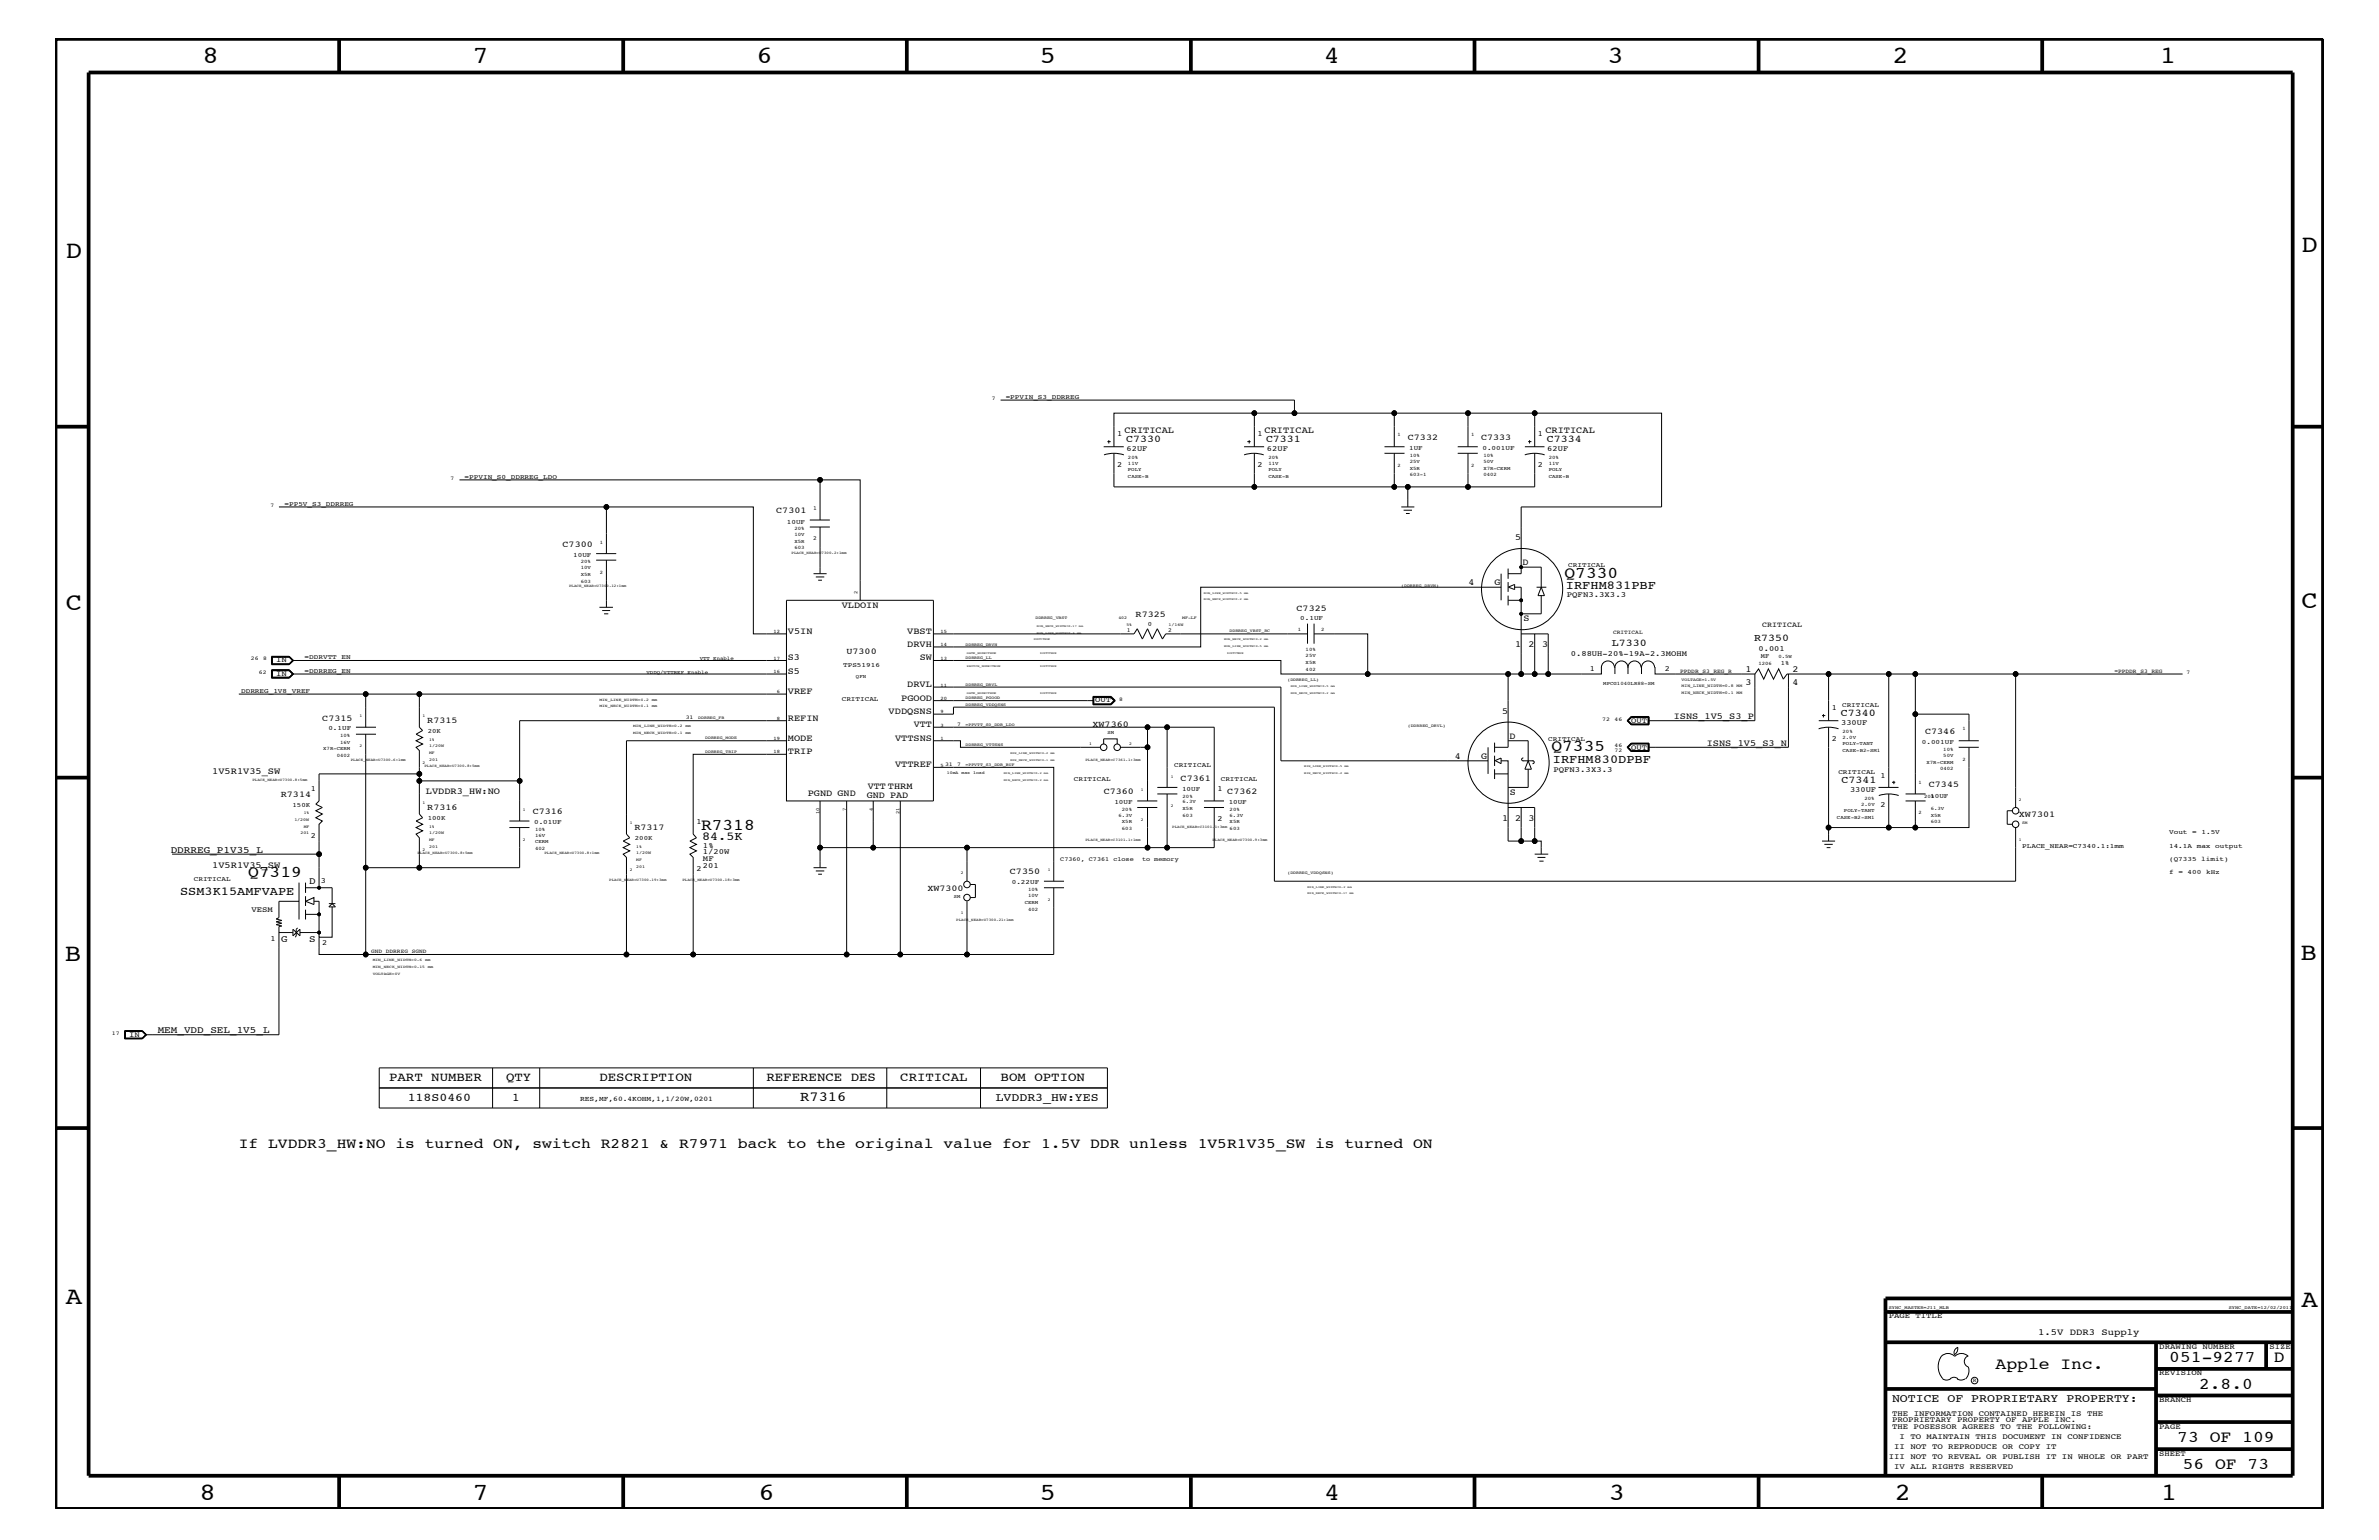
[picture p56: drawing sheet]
<svg xmlns="http://www.w3.org/2000/svg" width="432mm" height="279mm" viewBox="0 0 432 279" stroke-linecap="round" stroke-linejoin="round" font-family="sans-serif">
<defs><g id="words">
<g font-size="4.5">
<text x="36.7" y="11.5">8</text>
<text x="85.8" y="11.5">7</text>
<text x="137.3" y="11.5">6</text>
<text x="188.7" y="11.5">5</text>
<text x="240.3" y="11.5">4</text>
<text x="291.8" y="11.5">3</text>
<text x="343.5" y="11.5">2</text>
<text x="392" y="11.5">1</text>
<text x="11.9" y="46.8">D</text>
<text x="417.7" y="45.7">D</text>
<text x="11.9" y="110.6">C</text>
<text x="417.7" y="110.3">C</text>
<text x="11.8" y="174.3">B</text>
<text x="417.6" y="174.2">B</text>
<text x="11.9" y="236.7">A</text>
<text x="417.7" y="237.1">A</text>
<text x="36.2" y="272.1">8</text>
<text x="85.8" y="272.1">7</text>
<text x="137.7" y="272.1">6</text>
<text x="188.7" y="272.1">5</text>
<text x="240.4" y="272.1">4</text>
<text x="292" y="272.1">3</text>
<text x="343.9" y="272.1">2</text>
<text x="392.2" y="272.1">1</text>
</g>
<g font-size="3">
<text x="284" y="104.8">Q7330</text>
<text x="281.6" y="136.3">Q7335</text>
<text x="127.3" y="150.7">R7318</text>
<text x="45" y="159.2">Q7319</text>
<text x="362.2" y="248.4">Apple Inc.</text>
<text x="393.7" y="247.1">051-9277</text>
<text x="399.2" y="252">2.8.0</text>
<text x="412.7" y="247.1">D</text>
<text x="395.2" y="261.6">73 OF 109</text>
<text x="396.2" y="266.6">56 OF 73</text>
</g>
<text font-size="2.6" x="43.3" y="208.3">If LVDDR3_HW:NO is turned ON, switch R2821 &amp; R7971 back to the original value for 1.5V DDR unless 1V5R1V35_SW is turned ON</text>
<text font-size="2.5" x="145.2" y="199.8">R7316</text>
<g font-size="2.3">
<text x="70.6" y="196.2">PART NUMBER</text>
<text x="91.9" y="196.2">QTY</text>
<text x="108.8" y="196.2">DESCRIPTION</text>
<text x="139.1" y="196.2">REFERENCE DES</text>
<text x="163.4" y="196.2">CRITICAL</text>
<text x="181.6" y="196.2">BOM OPTION</text>
</g>
<g font-size="2.2">
<text x="284.2" y="106.9">IRFHM831PBF</text>
<text x="281.9" y="138.4">IRFHM830DPBF</text>
<text x="127.4" y="152.4">84.5K</text>
<text x="32.7" y="162.4">SSM3K15AMFVAPE</text>
</g>
<g font-size="2.1">
<text x="74" y="199.8">118S0460</text>
<text x="93" y="199.8">1</text>
<text x="180.7" y="199.8">LVDDR3_HW:YES</text>
<text x="343.4" y="254.4">NOTICE OF PROPRIETARY PROPERTY:</text>
</g>
<g font-size="1.9">
<text x="204.4" y="80.2">C7330</text>
<text x="229.8" y="80.2">C7331</text>
<text x="280.8" y="80.2">C7334</text>
<text x="292.6" y="117.3">L7330</text>
<text x="318.4" y="116.4">R7350</text>
<text x="334.1" y="129.9">C7340</text>
<text x="334.3" y="142">C7341</text>
</g>
<g font-size="1.8">
<text x="31" y="154.7">DDRREG_P1V35_L</text>
<text x="56.1" y="160.3">D</text>
<text x="51.1" y="170.9">G</text>
<text x="56.1" y="170.9">S</text>
<text x="28.6" y="187.5">MEM_VDD_SEL_1V5_L</text>
</g>
<g font-size="1.7">
<text x="204.1" y="78.6">CRITICAL</text>
<text x="229.5" y="78.6">CRITICAL</text>
<text x="280.5" y="78.6">CRITICAL</text>
<text x="275" y="98">5</text>
<text x="266.5" y="106.1">4</text>
<text x="271.3" y="106.1">G</text>
<text x="276.4" y="102.5">D</text>
<text x="152.8" y="110.3">VLDOIN</text>
<text x="276.5" y="112.7">S</text>
<text x="143" y="115">V5IN</text>
<text x="143" y="119.8">S3</text>
<text x="164.7" y="117.4">DRVH</text>
<text x="164.7" y="115">VBST</text>
<text x="167" y="119.8">SW</text>
<text x="275" y="117.4">1</text>
<text x="277.5" y="117.4">2</text>
<text x="279.9" y="117.4">3</text>
<text x="143" y="122.3">S5</text>
<text x="143" y="125.9">VREF</text>
<text x="164.7" y="124.7">DRVL</text>
<text x="316.8" y="121.9">1</text>
<text x="316.8" y="124.2">3</text>
<text x="325.4" y="121.9">2</text>
<text x="325.4" y="124.2">4</text>
<text x="143" y="130.8">REFIN</text>
<text x="161.3" y="129.6">VDDQSNS</text>
<text x="163.6" y="127.1">PGOOD</text>
<text x="165.9" y="131.9">VTT</text>
<text x="272.6" y="129.6">5</text>
<text x="303.8" y="130.5">ISNS_1V5_S3_P</text>
<text x="143" y="134.4">MODE</text>
<text x="143" y="136.8">TRIP</text>
<text x="162.5" y="134.4">VTTSNS</text>
<text x="264.1" y="137.7">4</text>
<text x="268.8" y="137.7">G</text>
<text x="274" y="134.1">D</text>
<text x="309.8" y="135.3">ISNS_1V5_S3_N</text>
<text x="38.5" y="140.4">1V5R1V35_SW</text>
<text x="157.5" y="143.2">VTT THRM</text>
<text x="162.5" y="139.2">VTTREF</text>
<text x="77.3" y="144">LVDDR3_HW:NO</text>
<text x="146.6" y="144.5">PGND GND</text>
<text x="157.3" y="144.7">GND PAD</text>
<text x="272.6" y="149">1</text>
<text x="274.1" y="144.2">S</text>
<text x="275" y="149">2</text>
<text x="277.5" y="149">3</text>
<text x="38.5" y="157.4">1V5R1V35_SW</text>
<text x="370" y="242.3">1.5V DDR3 Supply</text>
</g>
<g font-size="1.6">
<text x="255.5" y="79.9">C7332</text>
<text x="268.8" y="79.9">C7333</text>
<text x="140.9" y="93.2">C7301</text>
<text x="102.1" y="99.3">C7300</text>
<text x="206.1" y="112">R7325</text>
<text x="235.3" y="110.8">C7325</text>
<text x="153.6" y="118.6">U7300</text>
<text x="58.5" y="130.8">C7315</text>
<text x="77.6" y="131.3">R7315</text>
<text x="198.3" y="131.9">XW7360</text>
<text x="349.4" y="133.2">C7346</text>
<text x="214.3" y="141.7">C7361</text>
<text x="350.1" y="142.9">C7345</text>
<text x="51" y="144.6">R7314</text>
<text x="77.6" y="147">R7316</text>
<text x="96.7" y="147.7">C7316</text>
<text x="200.3" y="144">C7360</text>
<text x="222.8" y="144">C7362</text>
<text x="366.4" y="148.2">XW7301</text>
<text x="115.1" y="150.7">R7317</text>
<text x="168.3" y="161.6">XW7300</text>
<text x="183.3" y="158.6">C7350</text>
</g>
<g font-size="1.4">
<text x="202.8" y="79.2">1</text>
<text x="204.5" y="81.9">62UF</text>
<text x="228.3" y="79.2">1</text>
<text x="230" y="81.9">62UF</text>
<text x="279.1" y="79.2">1</text>
<text x="280.8" y="81.9">62UF</text>
<text x="202.8" y="84.7">2</text>
<text x="228.3" y="84.7">2</text>
<text x="279.1" y="84.7">2</text>
<text x="284.4" y="108.4">PQFN3.3X3.3</text>
<text x="319.9" y="113.7">CRITICAL</text>
<text x="285.1" y="119">0.88UH-20%-19A-2.3MOHM</text>
<text x="319.2" y="118.1">0.001</text>
<text x="50.1" y="122.6">IN</text>
<text x="50.1" y="120.2">IN</text>
<text x="288.5" y="121.7">1</text>
<text x="302.2" y="121.7">2</text>
<text x="198.8" y="127.5">OUT</text>
<text x="296.1" y="131.1">OUT</text>
<text x="332.5" y="128.9">1</text>
<text x="334.2" y="131.6">330UF</text>
<text x="296.1" y="136">OUT</text>
<text x="332.5" y="134.4">2</text>
<text x="56.4" y="143.5">1</text>
<text x="221" y="143.5">1</text>
<text x="281.9" y="140">PQFN3.3X3.3</text>
<text x="335.8" y="143.7">330UF</text>
<text x="341.3" y="141.1">1</text>
<text x="126.4" y="149.5">1</text>
<text x="221" y="149">2</text>
<text x="341.3" y="146.5">2</text>
<text x="56.4" y="152">2</text>
<text x="127.6" y="155">1/20W</text>
<text x="127.6" y="153.8">1%</text>
<text x="58.3" y="160.2">3</text>
<text x="126.4" y="158">2</text>
<text x="127.6" y="157.4">201</text>
<text x="127.6" y="156.2">MF</text>
<text x="45.6" y="165.6">VESM</text>
<text x="49.1" y="170.7">1</text>
<text x="58.5" y="171.5">2</text>
<text x="23.5" y="188.1">IN</text>
<text x="342.8" y="239.2">PAGE TITLE</text>
<text x="391.9" y="244.7">DRAWING NUMBER</text>
<text x="411.9" y="244.7">SIZE</text>
<text x="391.9" y="249.5">REVISION</text>
<text x="343.4" y="256.8">THE INFORMATION CONTAINED HEREIN IS THE</text>
<text x="391.9" y="254.4">BRANCH</text>
<text x="343.4" y="258">PROPRIETARY PROPERTY OF APPLE INC.</text>
<text x="343.4" y="259.3">THE POSESSOR AGREES TO THE FOLLOWING:</text>
<text x="343.8" y="262.9">II NOT TO REPRODUCE OR COPY IT</text>
<text x="344.8" y="261.1">I TO MAINTAIN THIS DOCUMENT IN CONFIDENCE</text>
<text x="391.9" y="259.3">PAGE</text>
<text x="342.8" y="264.7">III NOT TO REVEAL OR PUBLISH IT IN WHOLE OR PART</text>
<text x="343.8" y="266.6">IV ALL RIGHTS RESERVED</text>
<text x="391.9" y="264.1">SHEET</text>
</g>
<text font-size="1.3" x="105.3" y="199.8">RES,MF,60.4KOHM,1,1/20W,0201</text>
<g font-size="1.2">
<text x="182.5" y="72.3">=PPVIN_S3_DDRREG</text>
<text x="255.8" y="81.6">1UF</text>
<text x="269.1" y="81.6">0.001UF</text>
<text x="84.3" y="86.9">=PPVIN_S0_DDRREG_LDO</text>
<text x="51.6" y="91.7">=PP5V_S3_DDRREG</text>
<text x="142.8" y="95">10UF</text>
<text x="104.1" y="101">10UF</text>
<text x="284.6" y="102.9">CRITICAL</text>
<text x="208.3" y="113.7">0</text>
<text x="236" y="112.6">0.1UF</text>
<text x="55.3" y="119.6">=DDRVTT_EN</text>
<text x="319.6" y="119.3">MF</text>
<text x="43.8" y="125.7">DDRREG_1V8_VREF</text>
<text x="55.3" y="122">=DDRREG_EN</text>
<text x="153" y="121">TPS51916</text>
<text x="323.3" y="120.6">1%</text>
<text x="152.8" y="127.1">CRITICAL</text>
<text x="334.3" y="128.3">CRITICAL</text>
<text x="59.6" y="132.5">0.1UF</text>
<text x="77.6" y="133">20K</text>
<text x="281" y="134.4">CRITICAL</text>
<text x="348.8" y="135">0.001UF</text>
<text x="194.9" y="141.7">CRITICAL</text>
<text x="213.1" y="139.2">CRITICAL</text>
<text x="214.5" y="143.5">10UF</text>
<text x="221.6" y="141.7">CRITICAL</text>
<text x="333.7" y="140.4">CRITICAL</text>
<text x="53.1" y="146.4">150K</text>
<text x="77.6" y="148.8">100K</text>
<text x="96.9" y="149.5">0.01UF</text>
<text x="202.3" y="145.9">10UF</text>
<text x="223" y="145.9">10UF</text>
<text x="350.4" y="144.7">10UF</text>
<text x="115.2" y="152.4">200K</text>
<text x="367" y="153.8">PLACE_NEAR=C7340.1:1mm</text>
<text x="393.7" y="151.3">Vout</text>
<text x="393.7" y="153.8">14.1A max</text>
<text x="397.9" y="151.3">=</text>
<text x="399.6" y="151.3">1.5V</text>
<text x="402.1" y="153.8">output</text>
<text x="35.2" y="159.9">CRITICAL</text>
<text x="183.6" y="160.5">0.22UF</text>
<text x="393.7" y="158.6">f</text>
<text x="393.7" y="156.2">(Q7335</text>
<text x="395.4" y="158.6">=</text>
<text x="397.1" y="158.6">400</text>
<text x="399.5" y="156.2">limit)</text>
<text x="400.4" y="158.6">kHz</text>
</g>
<g font-size="1.1">
<text x="147.6" y="92.6">1</text>
<text x="147.6" y="98">2</text>
<text x="204.6" y="114.7">1</text>
<text x="212" y="114.7">2</text>
<text x="192.4" y="156.2">C7360, C7361 close</text>
<text x="207.3" y="156.2">to memory</text>
</g>
<g font-size="1">
<text x="180" y="72.6">7</text>
<text x="81.8" y="87.1">7</text>
<text x="49.1" y="92">7</text>
<text x="45.6" y="119.8">26</text>
<text x="47.8" y="119.8">8</text>
<text x="292.8" y="115">CRITICAL</text>
<text x="47" y="122.3">62</text>
<text x="305" y="122">PPDDR_S3_REG_R</text>
<text x="383.8" y="122">=PPDDR_S3_REG</text>
<text x="396.8" y="122.3">7</text>
<text x="124.5" y="130.5">31</text>
<text x="173.7" y="131.7">7</text>
<text x="203.1" y="127.1">8</text>
<text x="290.8" y="130.8">72</text>
<text x="293" y="130.8">46</text>
<text x="293" y="136.5">72</text>
<text x="293" y="135.6">46</text>
<text x="171.5" y="139">31</text>
<text x="173.7" y="139">7</text>
<text x="67.4" y="172.9">GND_DDRREG_SGND</text>
<text x="20.3" y="187.7">17</text>
<text x="358.1" y="250.7">R</text>
</g>
<g font-size=".9">
<text x="204.7" y="83.3">20%</text>
<text x="230.2" y="83.3">20%</text>
<text x="253.7" y="79.2">1</text>
<text x="255.9" y="83.9">25V</text>
<text x="255.9" y="82.8">10%</text>
<text x="267" y="79.2">1</text>
<text x="269.2" y="83.9">50V</text>
<text x="269.2" y="82.8">10%</text>
<text x="281.1" y="83.3">20%</text>
<text x="204.7" y="85.5">POLY</text>
<text x="204.7" y="84.4">11V</text>
<text x="204.7" y="86.7">CASE-B</text>
<text x="230.2" y="84.4">11V</text>
<text x="230.2" y="85.5">POLY</text>
<text x="230.2" y="86.7">CASE-B</text>
<text x="253.7" y="84.7">2</text>
<text x="255.9" y="85.2">X5R</text>
<text x="255.9" y="86.4">603-1</text>
<text x="267" y="84.7">2</text>
<text x="269.2" y="85.2">X7R-CERM</text>
<text x="269.2" y="86.4">0402</text>
<text x="281.1" y="85.5">POLY</text>
<text x="281.1" y="84.4">11V</text>
<text x="281.1" y="86.7">CASE-B</text>
<text x="108.9" y="98.7">1</text>
<text x="144.2" y="98.5">X5R</text>
<text x="144.2" y="96.2">20%</text>
<text x="144.2" y="99.7">603</text>
<text x="144.2" y="97.3">10V</text>
<text x="105.4" y="104.6">X5R</text>
<text x="105.4" y="103.3">10V</text>
<text x="105.4" y="105.8">603</text>
<text x="105.4" y="102.2">20%</text>
<text x="108.9" y="104.1">2</text>
<text x="155.6" y="107.7" transform="rotate(-90 155.6 107.7)">2</text>
<text x="127" y="119.8">VTT Enable</text>
<text x="140.4" y="119.7">17</text>
<text x="140.4" y="114.8">12</text>
<text x="170.7" y="117.3">14</text>
<text x="170.7" y="119.7">13</text>
<text x="170.7" y="114.8">15</text>
<text x="235.5" y="114.4">1</text>
<text x="237" y="119.2">25V</text>
<text x="237" y="118.1">10%</text>
<text x="239.8" y="114.4">2</text>
<text x="322.8" y="119.3">0.5W</text>
<text x="117.3" y="122.3">VDDQ/VTTREF Enable</text>
<text x="140.4" y="122.1">16</text>
<text x="141" y="125.8">6</text>
<text x="155.4" y="123">QFN</text>
<text x="170.7" y="124.6">11</text>
<text x="237" y="120.4">X5R</text>
<text x="237" y="121.7">402</text>
<text x="291" y="124.2">MPCG1040LR88-SM</text>
<text x="319.2" y="120.6">1206</text>
<text x="141" y="130.7">8</text>
<text x="170.7" y="127">20</text>
<text x="170.7" y="129.4">9</text>
<text x="170.7" y="131.9">3</text>
<text x="58.7" y="136.1">X7R-CERM</text>
<text x="61.1" y="137.3">0402</text>
<text x="61.7" y="133.8">10%</text>
<text x="61.7" y="134.9">16V</text>
<text x="140.4" y="134.2">19</text>
<text x="140.4" y="136.7">18</text>
<text x="170.7" y="134.2">1</text>
<text x="201" y="133.2">SM</text>
<text x="334.4" y="135.2">POLY-TANT</text>
<text x="334.4" y="134.1">2.0V</text>
<text x="334.4" y="133">20%</text>
<text x="334.4" y="136.4">CASE-B2-SM1</text>
<text x="352.7" y="137.3">50V</text>
<text x="352.7" y="136.2">10%</text>
<text x="356.2" y="132.5">1</text>
<text x="170.7" y="139.1">5</text>
<text x="348.2" y="142.3">1</text>
<text x="349.7" y="138.5">X7R-CERM</text>
<text x="352.1" y="139.7">0402</text>
<text x="356.2" y="138">2</text>
<text x="148.8" y="147.7" transform="rotate(-90 148.8 147.7)">10</text>
<text x="153.6" y="147.1" transform="rotate(-90 153.6 147.1)">7</text>
<text x="158.4" y="147.1" transform="rotate(-90 158.4 147.1)">4</text>
<text x="163.2" y="147.7" transform="rotate(-90 163.2 147.7)">21</text>
<text x="203" y="148.2">6.3V</text>
<text x="203.6" y="149.4">X5R</text>
<text x="203.6" y="147.1">20%</text>
<text x="214.6" y="147">X5R</text>
<text x="214.6" y="148.2">603</text>
<text x="214.6" y="145.7">6.3V</text>
<text x="214.6" y="144.7">20%</text>
<text x="223.2" y="149.4">X5R</text>
<text x="223.2" y="147.1">20%</text>
<text x="223.2" y="148.2">6.3V</text>
<text x="333.4" y="148.5">CASE-B2-SM1</text>
<text x="334.7" y="147.3">POLY-TANT</text>
<text x="337.8" y="146.2">2.0V</text>
<text x="338.4" y="145.1">20%</text>
<text x="348.2" y="147.7">2</text>
<text x="349.2" y="144.7">20%</text>
<text x="350.4" y="147">6.3V</text>
<text x="350.4" y="149.4">603</text>
<text x="350.4" y="148.2">X5R</text>
<text x="97.1" y="154.3">402</text>
<text x="97.1" y="150.7">10%</text>
<text x="97.1" y="153">CERM</text>
<text x="97.1" y="151.8">16V</text>
<text x="203.6" y="150.7">603</text>
<text x="223.2" y="150.7">603</text>
<text x="186.6" y="161.7">10%</text>
<text x="173.1" y="162.8">SM</text>
<text x="186" y="163.9">CERM</text>
<text x="186.6" y="165.2">402</text>
<text x="186.6" y="162.8">10V</text>
</g>
<g font-size=".8">
<text x="254.3" y="106.5">(DDRREG_DRVH)</text>
<text x="188" y="112.3">DDRREG_VBST</text>
<text x="203" y="112.3">402</text>
<text x="204.5" y="113.6">5%</text>
<text x="212.1" y="113.6">1/16W</text>
<text x="214.5" y="112.3">MF-LF</text>
<text x="175.3" y="119.6">DDRREG_LL</text>
<text x="175.3" y="117.2">DDRREG_DRVH</text>
<text x="223.2" y="114.8">DDRREG_VBST_RC</text>
<text x="175.3" y="124.4">DDRREG_DRVL</text>
<text x="233.7" y="123.5">(DDRREG_LL)</text>
<text x="305.2" y="123.5">VOLTAGE=1.5V</text>
<text x="305.2" y="124.7">MIN_LINE_WIDTH=0.8 MM</text>
<text x="305.2" y="125.9">MIN_NECK_WIDTH=0.1 MM</text>
<text x="65.3" y="130.2">1</text>
<text x="76.7" y="130.2">1</text>
<text x="126.7" y="130.5">DDRREG_FB</text>
<text x="175.3" y="131.7">=PPVTT_S0_DDR_LDO</text>
<text x="175.3" y="126.9">DDRREG_PGOOD</text>
<text x="175.3" y="128">DDRREG_VDDQSNS</text>
<text x="255.5" y="131.9">(DDRREG_DRVL)</text>
<text x="65.3" y="135.6">2</text>
<text x="77.9" y="135.6">1/20W</text>
<text x="77.9" y="134.4">1%</text>
<text x="77.9" y="136.8">MF</text>
<text x="128" y="134.1">DDRREG_MODE</text>
<text x="128" y="136.6">DDRREG_TRIP</text>
<text x="175.3" y="135.3">DDRREG_VTTSNS</text>
<text x="197.7" y="135.2">1</text>
<text x="205" y="135.2">2</text>
<text x="76.7" y="138.6">2</text>
<text x="77.9" y="138">201</text>
<text x="171.9" y="140.4">10mA max load</text>
<text x="175.3" y="139">=PPVTT_S3_DDR_BUF</text>
<text x="207.1" y="143.5">1</text>
<text x="212.5" y="141.1">1</text>
<text x="53.4" y="149">1/20W</text>
<text x="55.1" y="147.7">1%</text>
<text x="76.7" y="145.9">1</text>
<text x="94.9" y="147.1">1</text>
<text x="114.3" y="149.5">1</text>
<text x="207.1" y="149">2</text>
<text x="212.5" y="146.5">2</text>
<text x="366.4" y="145.3">2</text>
<text x="367" y="149.5">SM</text>
<text x="54.5" y="151.3">201</text>
<text x="55.1" y="150.1">MF</text>
<text x="76.7" y="154.4">2</text>
<text x="77.9" y="153.8">201</text>
<text x="77.9" y="150.1">1%</text>
<text x="77.9" y="152.6">MF</text>
<text x="77.9" y="151.3">1/20W</text>
<text x="94.9" y="152.6">2</text>
<text x="115.5" y="155">1/20W</text>
<text x="115.5" y="153.8">1%</text>
<text x="366.4" y="152.6">1</text>
<text x="114.3" y="158">2</text>
<text x="115.5" y="157.4">201</text>
<text x="115.5" y="156.2">MF</text>
<text x="174.4" y="158.6">2</text>
<text x="190.2" y="158">1</text>
<text x="233.7" y="158.6">(DDRREG_VDDQSNS)</text>
<text x="174.4" y="165.9">1</text>
<text x="190.2" y="163.5">2</text>
<text x="342.8" y="237.4">SYNC_MASTER=J11_MLB</text>
<text x="404.5" y="237.4">SYNC_DATE=12/02/2011</text>
</g>
<g font-size=".7">
<text x="143.7" y="100.4">PLACE_NEAR=U7300.2:1mm</text>
<text x="103.3" y="106.5">PLACE_NEAR=U7300.12:1mm</text>
<text x="108.8" y="127.1">MIN_LINE_WIDTH=0.2</text>
<text x="108.8" y="128.3">MIN_NECK_WIDTH=0.1</text>
<text x="114.9" y="131.9">MIN_LINE_WIDTH=0.2</text>
<text x="118.3" y="127.1">mm</text>
<text x="118.3" y="128.3">mm</text>
<text x="124.4" y="131.9">mm</text>
<text x="114.9" y="133.2">MIN_NECK_WIDTH=0.1</text>
<text x="124.4" y="133.2">mm</text>
<text x="45.8" y="141.7">PLACE_NEAR=U7300.8:5mm</text>
<text x="63.7" y="138">PLACE_NEAR=U7300.6:1mm</text>
<text x="77" y="139.2">PLACE_NEAR=U7300.8:5mm</text>
<text x="197" y="138">PLACE_NEAR=C7361.1:3mm</text>
<text x="75.8" y="155">PLACE_NEAR=U7300.8:5mm</text>
<text x="98.8" y="155">PLACE_NEAR=U7300.8:1mm</text>
<text x="197" y="152.6">PLACE_NEAR=C3101.1:1mm</text>
<text x="212.8" y="150.1">PLACE_NEAR=C3101.1:3mm</text>
<text x="220" y="152.6">PLACE_NEAR=U7300.9:3mm</text>
<text x="110.6" y="159.9">PLACE_NEAR=U7300.19:3mm</text>
<text x="123.9" y="159.9">PLACE_NEAR=U7300.18:3mm</text>
<text x="173.6" y="167.1">PLACE_NEAR=U7300.21:1mm</text>
<text x="67.6" y="176.8">VOLTAGE=0V</text>
<text x="67.6" y="175.6">MIN_NECK_WIDTH=0.15</text>
<text x="67.6" y="174.4">MIN_LINE_WIDTH=0.6</text>
<text x="77.1" y="174.4">mm</text>
<text x="77.7" y="175.6">mm</text>
</g>
<g font-size=".5">
<text x="218.5" y="107.7">MIN_LINE_WIDTH=0.5</text>
<text x="225.8" y="107.7">mm</text>
<text x="188.2" y="113.7">MIN_NECK_WIDTH=0.17</text>
<text x="195.8" y="113.7">mm</text>
<text x="218.5" y="108.9">MIN_NECK_WIDTH=0.2</text>
<text x="225.8" y="108.9">mm</text>
<text x="175.5" y="118.6">GATE_NODE=TRUE</text>
<text x="187.6" y="116.2">DIDT=TRUE</text>
<text x="188.2" y="115">MIN_LINE_WIDTH=0.6</text>
<text x="188.8" y="118.6">DIDT=TRUE</text>
<text x="195.5" y="115">mm</text>
<text x="222.2" y="116.2">MIN_NECK_WIDTH=0.2</text>
<text x="222.2" y="117.4">MIN_LINE_WIDTH=0.5</text>
<text x="222.8" y="118.6">DIDT=TRUE</text>
<text x="229.4" y="116.2">mm</text>
<text x="229.4" y="117.4">mm</text>
<text x="175.5" y="121">SWITCH_NODE=TRUE</text>
<text x="175.5" y="125.9">GATE_NODE=TRUE</text>
<text x="188.8" y="121">DIDT=TRUE</text>
<text x="188.8" y="125.9">DIDT=TRUE</text>
<text x="234.3" y="125.9">MIN_NECK_WIDTH=0.2</text>
<text x="234.3" y="124.7">MIN_LINE_WIDTH=0.5</text>
<text x="241.6" y="125.9">mm</text>
<text x="241.6" y="124.7">mm</text>
<text x="183.4" y="136.8">MIN_LINE_WIDTH=0.2</text>
<text x="190.7" y="136.8">mm</text>
<text x="182.2" y="141.7">MIN_NECK_WIDTH=0.2</text>
<text x="182.2" y="140.4">MIN_LINE_WIDTH=0.2</text>
<text x="183.4" y="138">MIN_NECK_WIDTH=0.1</text>
<text x="189.5" y="141.7">mm</text>
<text x="189.5" y="140.4">mm</text>
<text x="190.7" y="138">mm</text>
<text x="236.7" y="139.2">MIN_LINE_WIDTH=0.5</text>
<text x="236.7" y="140.4">MIN_NECK_WIDTH=0.2</text>
<text x="244" y="139.2">mm</text>
<text x="244" y="140.4">mm</text>
<text x="237.3" y="161.1">MIN_LINE_WIDTH=0.2</text>
<text x="244.6" y="161.1">mm</text>
<text x="237.3" y="162.2">MIN_NECK_WIDTH=0.17</text>
<text x="244.9" y="162.2">mm</text>
</g>
</g></defs>
<g fill="none" stroke="#000" stroke-width=".18">
<path d="M181.6 72.6h53.4v2.4h-7.3M201.3 79.9v.6M226.7 79.9v.6M235 75h18.1M266.4 75h12.2v6.1M277.6 79.9v.6M278.6 75h23v17h-25.5v12.1h-2.4M50.6 92h59.5v8.4M83.4 87.1h65.4M110.1 92h26.6v23h6M147 95.6h3.6M147 94.3h3.6"/>
<path d="M148.8 94.3v-7.2h7.3v21.8M148.8 95.6v8.5M200.3 81.1h3.7M200.4 82.5a5.8 5.8 0 0 1 3.6 0M201 80.1h.6M202.2 81.1v-6.1h25.5v6.1M202.2 82.2v6.1h50.9M225.8 82.5a5.7 5.7 0 0 1 3.6 0M225.8 81.1h3.6M226.4 80.1h.6M227.7 82.2v6.1M251.3 82.2h3.6"/>
<path d="M251.3 81.1h3.6M253.1 82.2v6.1h2.4v3.7M253.1 81.1v-6.1h13.3v6.1M254.3 92h2.4M254.8 92.6h1.5M255.2 93.2h.7M264.6 82.2h3.6M264.6 81.1h3.6M266.4 82.2v6.1h-10.9M276.7 82.5a5.8 5.8 0 0 1 3.7 0M276.8 81.1h3.5M277.4 80.1h.6"/>
<path d="M278.6 82.2v6.1h-12.2M49.3 119.1h3.2l.8 .7-.8 .8h-3.2zM49.4 119.2h3.1l.6 .6-.6 .6h-3.1zM52.5 119.2h-3.1v1.3h3.1M52.5 119.2l.7 .6-.7 .7M52.5 119.2l.8 .6M53.1 119.8h89.6M53.3 119.8l-.8 .7M108.2 101.6h3.6M108.2 100.4h3.6M108.8 110.2h2.5M109.3 110.8h1.4"/>
<path d="M109.6 111.4h.8M110.1 101.6v8.6M142.7 108.9h26.7v36.4h-26.7zM147.7 104.1h2.3M148.1 104.7h1.5M148.5 105.3h.7M169.4 119.8h63.1v2.5h15.7M169.4 115h36.4l.6-.9 .9 1.8 1-1.8 .8 1.8 1-1.8 .9 1.8 .6-.9h25.7M237.3 113.1v3.7M238.5 115h9.7v7.3h25.5M238.5 113.1v3.7M272.5 106.5h-54.6v10.9h-48.5"/>
<path d="M272.5 104.1v4.8M273.7 108.9h2.4M273.7 103.2v1.8M273.7 105.6v1.8M273.7 108.1v1.7M273.7 106.5l1.2-.5v1l-1.1-.5M274.9 106.5h1.2v15.8h2.5v-7.3M276.1 115h4.9v7.3h9.7v-1.3M276.1 102.9h3.6v3.6M278.9 106.5h1.8M279.7 108.1v3.3h-3.6M279.7 106.5l.6 1.6h-1.2z"/>
<path d="M43.3 125.9h23.1M49.3 121.5h3.2l.8 .8-.8 .7h-3.2zM49.4 122.9h3.1M49.4 121.6h3.1l.7 .7-.7 .6M49.4 121.5v1.5h3.1l.8-.7M53.1 122.3l-.6 .6M53.1 122.3l-.6-.6h-3.1v1.2M53.1 122.3h89.6M64.6 131.9h3.6M64.6 133.2h3.6M66.4 125.9h9.7v6l.6 .6-1.2 .7 1.2 .6-1.2 .6 1.2 .6-1.2 .6 .6 .6v11.5l.6 .7-1.2 .6 1.2 .5-1.2 .6 1.2 .6-1.2 .6 .6 .7v5.4h18.2v-7.3M66.4 133.2v24.2h9.7"/>
<path d="M66.4 125.9v6M76.1 125.9h66.6M142.7 136.8h-16.9v14.5l.6 .7-1.2 .6 1.2 .6-1.2 .6 1.2 .6-1.2 .6 .6 .6v17.6h27.9M142.7 134.4h-29v16.9l.6 .7-1.2 .6 1.2 .6-1.2 .6 1.2 .6-1.2 .6 .6 .6v17.6h12.1M142.7 130.8h-48.4v10.9M169.4 131.9h38.9v3.7M169.4 139.2h21.9v20.7M169.4 134.4h4.9v1.2h25.4M169.4 129.6h3.7v-1.3h58.2v31.6h134.5v-9.8M169.4 124.7h63.1v13.3h37.6M169.4 127.1h29.1M198.4 126.4h3.3l.7 .7-.7 .8h-3.3z"/>
<path d="M198.5 126.5h3.1l.6 .6-.6 .6h-3.1zM200.3 135v-.9h2.5v.9M201.6 126.4h-3.1v1.4h3.1M201.6 126.4l.8 .7-.8 .7M201.6 126.4l.7 .7-.7 .7M203.4 135.6h4.9v9.7M208.3 131.9h3.5v11M211.8 131.9h8.6v13.4M270.1 135.6v4.8M271.3 138l1.2-.5v1l-1.1-.5M271.3 134.7v1.8M271.3 137.1v1.9"/>
<path d="M271.3 139.6v1.7M272.5 138h1.2v14.6h2.4M273.7 122.3v13.3h-2.4M273.7 134.4h3.7v3.6M273.7 122.3h2.4M276.4 138h1.9M276.5 137.5l-.2 .1-.1 .2 .1 .2h.2M277.4 139.6v3.3h-3.7M277.4 138l.6 1.6h-1.2zM278.2 138l.2 .1 .1 .2-.1 .2h-.2M278.6 122.3h2.4M290.7 121.1a1.19 1.19 0 0 1 1.1-1.2 1.19 1.19 0 0 1 1.2 1.2"/>
<path d="M293.1 121.1a1.19 1.19 0 0 1 1.2-1.2 1.19 1.19 0 0 1 1.2 1.2 1.19 1.19 0 0 1 1.2-1.2 1.19 1.19 0 0 1 1.2 1.2M293.1 121v1.3M295.5 121v1.3M295.5 130.8l.7-.6h2.9v1.1h-2.9zM295.5 130.8l.6 .6M295.5 135.6l.7-.6h2.9v1.2h-2.9zM296.1 130h3.2v1.5h-3.2l-.8-.7zM296.1 134.8h3.2v1.5h-3.2l-.8-.7zM296.1 131.4h3.2M296.1 130.1l-.7 .7 .7 .6M296.1 130.1h3.2M296.1 130.1l-.6 .7"/>
<path d="M296.1 134.9l-.7 .7 .7 .7M296.1 134.9h3.2M296.1 134.9l-.6 .7M297.9 121.1a1.19 1.19 0 0 1 1.2-1.2 1.19 1.19 0 0 1 1.2 1.2M297.9 121v1.3M299.2 130.1v1.3M299.2 134.9v1.4h-3.1l-.6-.7M300.4 121v1.3h18.1l.7-.9 .9 1.8 .9-1.8 .9 1.8 .9-1.8 .9 1.8 .7-.9h7.5M318.5 122.3v8.5h-19.4M324.6 122.3v13.3h-25.5M330.1 132.2a5.8 5.8 0 0 1 3.6 0M330.1 130.8h3.6"/>
<path d="M330.7 129.8h.6M331 129.6v.6M331.9 131.9v20.7M342.8 122.3h-10.9v8.5M347.6 122.3h-4.8v20.6M347.6 122.3v7.3M347.6 122.3h18.2M355.5 135.6h3.7M355.5 134.4h3.7M357.4 135.6v14.5h-9.8M357.4 134.4v-4.8h-9.8v14.4M396.2 122.3h-30.4v24.2"/>
<path d="M31.2 155h26.7M66.4 157.4v15.8h-8.5v-9.7h-.9M76.1 140.4h-18.2v4.9l-.6 .6 1.2 .6-1.2 .6 1.2 .6-1.2 .7 1.2 .6-.6 .5v11.6M76.1 141.7h18.2v7.3M92.5 150.1h3.6M92.5 149h3.6M147.7 157.4h2.3M148.1 158h1.5M148.5 158.6h.7M148.8 145.3v8.5h9.7v-8.5M148.8 153.8v3.6M153.7 145.3v27.9h9.7"/>
<path d="M158.5 153.8h17v6.1M163.4 145.3v27.9h12.1M189.5 159.9h3.6M206.4 146.5h3.7M206.4 145.3h3.7M208.3 146.5v7.3h-32.8M210.1 142.9h3.6M210.1 144h3.6M211.8 144v9.8M218.5 146.5h3.7M218.5 145.3h3.7M220.4 146.5v7.3h-12.1"/>
<path d="M271.3 140.4h2.4M273.7 146.5h4.9v6.1h1.1v2.4M276.1 146.5v6.1h2.5M278.6 155h2.4M279.1 155.6h1.4M279.4 156.2h.8M330.7 152.6h2.4M331.1 153.2h1.6M331.6 153.8h.6M341 142.9h3.6M341 144.3a5.8 5.8 0 0 1 3.6 0M342.8 144v6.1h-10.9"/>
<path d="M343.4 141.9h.6M343.7 141.7v.6M345.9 145.3h3.6M345.9 144h3.6M347.6 145.3v4.8h-4.8M365.3 147.1h-1v2.4h1M50.7 169.1l-.1 .1h2.6M53.2 168.6v1.2l1.2-1.2v1.2zM54 168.3l-.2 .3v1.2l-.2 .2M54.3 163.5h-3.7v3l-.5 .2 1 .3-1 .2 1 .3-1 .3 1 .2-.5 .1v19.6h-24.2M54.3 160.1v6.7M54.4 169.2h3.5"/>
<path d="M55.5 163.5l1.5-.7v1.3zM55.5 160.1v1.9M55.5 162.6v1.8M55.5 165v1.8M55.5 165.9h2.4M55.5 161.1h4.8v2.8M59.7 163.9h1.2M60.3 164.5v5.5h-2.4h.1M60.3 163.9l.6 .6h-1.2zM66.4 173.2h47.3M176.1 160.5h.9v2.3h-.9M189.5 161.1h3.6"/>
<path d="M191.3 161.1v12.1h-15.8v-9.7M22.6 187h3.2l.8 .7-.8 .8h-3.2zM22.8 187.1h3l.6 .6-.6 .6h-3zM25.8 187.1l.7 .6-.7 .7M25.8 187.1h-3.1v1.3h3.1M25.8 187.1l.8 .6M26.6 187.7l-.8 .7M68.8 193.7h132.2v7.3h-132.2zM68.8 197.4h132.2M89.4 193.7v7.3M98 193.7v7.3M136.7 193.7v7.3"/>
<path d="M161 193.7v7.3M178 193.7v7.3M352.3 246.1a1.72 1.72 0 0 1 2.5 0 1.69 1.69 0 0 1 2.4 0M352.4 246a3.2 3.2 0 0 0 .4 4.3l.8 .1 .4-.2M354 250.2l.7-.3 .7 .3M355.2 250.2l.7 .2 .7-.2M355.3 244.4v.3a1.18 1.18 0 0 1-.6 1.1M355.4 244.4a.99 .99 0 0 0-.6 1.4M357.2 246a1.04 1.04 0 0 0-.7 1 1.04 1.04 0 0 0 .7 1M357.3 248l.1 .7a2.11 2.11 0 0 1-.6 1.5"/>
<circle cx="227.7" cy="75" r=".42"/>
<circle cx="234.9" cy="75" r=".42"/>
<circle cx="253.1" cy="75" r=".42"/>
<circle cx="266.4" cy="75" r=".42"/>
<circle cx="278.6" cy="75" r=".42"/>
<circle cx="110.1" cy="92" r=".42"/>
<circle cx="148.8" cy="87.1" r=".42"/>
<circle cx="227.7" cy="88.3" r=".42"/>
<circle cx="253.1" cy="88.3" r=".42"/>
<circle cx="255.5" cy="88.3" r=".42"/>
<circle cx="266.4" cy="88.3" r=".42"/>
<circle cx="276.1" cy="108.9" r=".25"/>
<circle cx="276.1" cy="102.9" r=".25"/>
<circle cx="276.1" cy="111.4" r=".25"/>
<circle cx="276.3" cy="106.9" r="7.4"/>
<circle cx="66.4" cy="125.9" r=".42"/>
<circle cx="76.1" cy="125.9" r=".42"/>
<circle cx="200.3" cy="135.6" r=".59"/>
<circle cx="202.8" cy="135.6" r=".59"/>
<circle cx="208.3" cy="135.6" r=".42"/>
<circle cx="208.3" cy="131.9" r=".42"/>
<circle cx="211.8" cy="131.9" r=".42"/>
<circle cx="248.2" cy="122.3" r=".42"/>
<circle cx="273.7" cy="122.3" r=".42"/>
<circle cx="273.8" cy="138.4" r="7.4"/>
<circle cx="276.1" cy="122.3" r=".42"/>
<circle cx="278.6" cy="122.3" r=".42"/>
<circle cx="281" cy="122.3" r=".42"/>
<circle cx="331.9" cy="122.3" r=".42"/>
<circle cx="342.8" cy="122.3" r=".42"/>
<circle cx="347.6" cy="129.6" r=".42"/>
<circle cx="347.6" cy="122.3" r=".42"/>
<circle cx="365.8" cy="122.3" r=".42"/>
<circle cx="57.9" cy="155" r=".42"/>
<circle cx="66.4" cy="157.4" r=".42"/>
<circle cx="76.1" cy="157.4" r=".42"/>
<circle cx="76.1" cy="141.7" r=".42"/>
<circle cx="76.1" cy="140.4" r=".42"/>
<circle cx="94.3" cy="141.7" r=".42"/>
<circle cx="148.8" cy="153.8" r=".42"/>
<circle cx="158.5" cy="153.8" r=".42"/>
<circle cx="175.5" cy="153.8" r=".42"/>
<circle cx="208.3" cy="153.8" r=".42"/>
<circle cx="211.8" cy="153.8" r=".42"/>
<circle cx="276.1" cy="152.6" r=".42"/>
<circle cx="278.6" cy="152.6" r=".42"/>
<circle cx="331.9" cy="150.1" r=".42"/>
<circle cx="342.8" cy="150.1" r=".42"/>
<circle cx="347.6" cy="150.1" r=".42"/>
<circle cx="365.8" cy="149.5" r=".59"/>
<circle cx="365.8" cy="147.1" r=".59"/>
<circle cx="57.9" cy="161.1" r=".25"/>
<circle cx="57.9" cy="165.9" r=".25"/>
<circle cx="57.9" cy="169.2" r=".25"/>
<circle cx="66.4" cy="173.2" r=".42"/>
<circle cx="113.7" cy="173.2" r=".42"/>
<circle cx="125.8" cy="173.2" r=".42"/>
<circle cx="153.7" cy="173.2" r=".42"/>
<circle cx="163.4" cy="173.2" r=".42"/>
<circle cx="175.5" cy="173.2" r=".42"/>
<circle cx="175.5" cy="162.8" r=".59"/>
<circle cx="175.5" cy="160.5" r=".59"/>
<circle cx="358.4" cy="250.5" r=".59"/>
</g>
<g fill="#000">
<circle cx="227.7" cy="75" r=".42"/>
<circle cx="234.9" cy="75" r=".42"/>
<circle cx="253.1" cy="75" r=".42"/>
<circle cx="266.4" cy="75" r=".42"/>
<circle cx="278.6" cy="75" r=".42"/>
<circle cx="110.1" cy="92" r=".42"/>
<circle cx="148.8" cy="87.1" r=".42"/>
<circle cx="227.7" cy="88.3" r=".42"/>
<circle cx="253.1" cy="88.3" r=".42"/>
<circle cx="255.5" cy="88.3" r=".42"/>
<circle cx="266.4" cy="88.3" r=".42"/>
<circle cx="276.1" cy="102.9" r=".25"/>
<circle cx="276.1" cy="108.9" r=".25"/>
<circle cx="276.1" cy="111.4" r=".25"/>
<circle cx="66.4" cy="125.9" r=".42"/>
<circle cx="76.1" cy="125.9" r=".42"/>
<circle cx="208.3" cy="131.9" r=".42"/>
<circle cx="208.3" cy="135.6" r=".42"/>
<circle cx="211.8" cy="131.9" r=".42"/>
<circle cx="248.2" cy="122.3" r=".42"/>
<circle cx="273.7" cy="122.3" r=".42"/>
<circle cx="276.1" cy="122.3" r=".42"/>
<circle cx="278.6" cy="122.3" r=".42"/>
<circle cx="281" cy="122.3" r=".42"/>
<circle cx="331.9" cy="122.3" r=".42"/>
<circle cx="342.8" cy="122.3" r=".42"/>
<circle cx="347.6" cy="129.6" r=".42"/>
<circle cx="347.6" cy="122.3" r=".42"/>
<circle cx="365.8" cy="122.3" r=".42"/>
<circle cx="57.9" cy="155" r=".42"/>
<circle cx="66.4" cy="157.4" r=".42"/>
<circle cx="76.1" cy="140.4" r=".42"/>
<circle cx="76.1" cy="157.4" r=".42"/>
<circle cx="76.1" cy="141.7" r=".42"/>
<circle cx="94.3" cy="141.7" r=".42"/>
<circle cx="148.8" cy="153.8" r=".42"/>
<circle cx="158.5" cy="153.8" r=".42"/>
<circle cx="175.5" cy="153.8" r=".42"/>
<circle cx="208.3" cy="153.8" r=".42"/>
<circle cx="211.8" cy="153.8" r=".42"/>
<circle cx="276.1" cy="152.6" r=".42"/>
<circle cx="278.6" cy="152.6" r=".42"/>
<circle cx="331.9" cy="150.1" r=".42"/>
<circle cx="342.8" cy="150.1" r=".42"/>
<circle cx="347.6" cy="150.1" r=".42"/>
<circle cx="57.9" cy="161.1" r=".25"/>
<circle cx="57.9" cy="165.9" r=".25"/>
<circle cx="57.9" cy="169.2" r=".25"/>
<circle cx="66.4" cy="173.2" r=".42"/>
<circle cx="113.7" cy="173.2" r=".42"/>
<circle cx="125.8" cy="173.2" r=".42"/>
<circle cx="153.7" cy="173.2" r=".42"/>
<circle cx="163.4" cy="173.2" r=".42"/>
<circle cx="175.5" cy="173.2" r=".42"/>
</g>
<g fill="none" stroke="#000" stroke-width=".68" stroke-linecap="butt">
<path d="M10.1 7.1h411.5v266.7h-411.5zM16.1 13.2h400v254.5h-400zM61.6 7.1v6.1M113.1 7.1v6.1M164.6 7.1v6.1M216.2 7.1v6.1M267.6 7.1v6.1M319.2 7.1v6.1M370.7 7.1v6.1M10.1 77.4h6M416.1 77.4h5.5M10.1 141.1h6"/>
<path d="M416.1 141.1h5.5M10.1 204.7h6M416.1 204.7h5.5M342.2 238h73.9M416.1 235.6h-73.9v32.1M342.2 243.5h73.9M342.2 252h49.1M391.3 248.4h24.8M391.3 243.5v24.2M391.3 258h24.8M391.3 253.2h24.8M411.3 243.5v4.9"/>
<path d="M61.6 267.7v6.1M113.1 267.7v6.1M164.6 267.7v6.1M216.2 268v5.8M267.6 267.7v6.1M319.2 267.7v6.1M370.7 267.7v6.1M391.3 262.9h24.8"/>
</g>
<use href="#words"/>
</svg>
